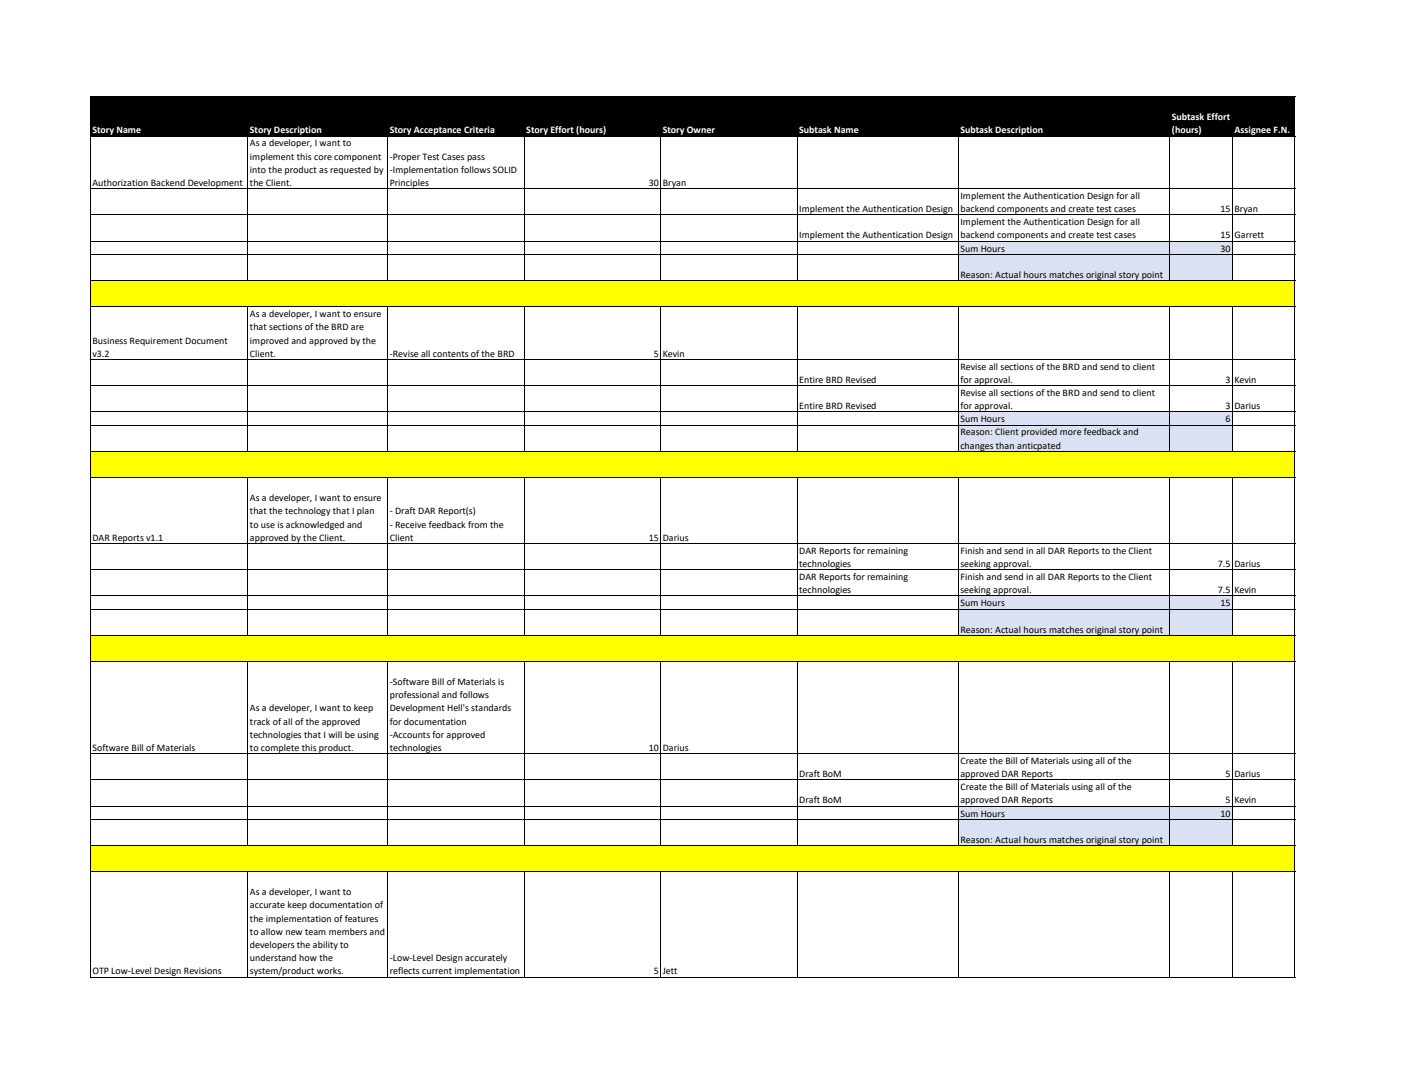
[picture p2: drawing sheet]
<svg xmlns="http://www.w3.org/2000/svg" width="279mm" height="216mm" viewBox="0 0 279 216" stroke-linecap="round" stroke-linejoin="round" font-family="sans-serif">
<defs><g id="words">
<g font-size="2" fill="#fff">
<text x="233" y="23.9">Subtask Effort</text>
<text x="18.4" y="26.5">Story Name</text>
<text x="49.7" y="26.5">Story Description</text>
<text x="77.5" y="26.5">Story Acceptance Criteria</text>
<text x="104.7" y="26.5">Story Effort (hours)</text>
<text x="131.8" y="26.5">Story Owner</text>
<text x="158.9" y="26.5">Subtask Name</text>
<text x="191" y="26.5">Subtask Description</text>
<text x="233" y="26.5">(hours)</text>
<text x="245.5" y="26.5">Assignee F.N.</text>
</g>
<g font-size="2">
<text x="49.7" y="29.1">As a developer, I want to</text>
<text x="49.7" y="31.7">implement this core component</text>
<text x="49.7" y="34.3">into the product as requested by</text>
<text x="77.5" y="31.7">-Proper Test Cases pass</text>
<text x="77.5" y="34.3">-Implementation follows SOLID</text>
<text x="18.4" y="37">Authorization Backend Development</text>
<text x="49.7" y="37">the Client.</text>
<text x="77.5" y="37">Principles</text>
<text x="129" y="37">30</text>
<text x="131.8" y="37">Bryan</text>
<text x="191" y="39.5">Implement the Authentication Design for all</text>
<text x="158.9" y="42.2">Implement the Authentication Design</text>
<text x="158.9" y="47.4">Implement the Authentication Design</text>
<text x="191" y="42.2">backend components and create test cases</text>
<text x="191" y="44.8">Implement the Authentication Design for all</text>
<text x="191" y="47.4">backend components and create test cases</text>
<text x="242.7" y="42.2">15</text>
<text x="242.7" y="47.4">15</text>
<text x="245.5" y="42.2">Bryan</text>
<text x="245.5" y="47.4">Garrett</text>
<text x="191" y="50">Sum Hours</text>
<text x="242.7" y="50">30</text>
<text x="191" y="55.2">Reason: Actual hours matches original story point</text>
<text x="49.7" y="63">As a developer, I want to ensure</text>
<text x="49.7" y="65.7">that sections of the BRD are</text>
<text x="18.4" y="68.3">Business Requirement Document</text>
<text x="18.4" y="70.9">v3.2</text>
<text x="49.7" y="68.3">improved and approved by the</text>
<text x="49.7" y="70.9">Client.</text>
<text x="77.5" y="70.9">-Revise all contents of the BRD</text>
<text x="130" y="70.9">5</text>
<text x="131.8" y="70.9">Kevin</text>
<text x="158.9" y="76.1">Entire BRD Revised</text>
<text x="191" y="73.5">Revise all sections of the BRD and send to client</text>
<text x="191" y="76.1">for approval.</text>
<text x="243.7" y="76.1">3</text>
<text x="245.5" y="76.1">Kevin</text>
<text x="158.9" y="81.3">Entire BRD Revised</text>
<text x="191" y="78.7">Revise all sections of the BRD and send to client</text>
<text x="191" y="81.3">for approval.</text>
<text x="191" y="84">Sum Hours</text>
<text x="243.7" y="81.3">3</text>
<text x="243.7" y="84">6</text>
<text x="245.5" y="81.3">Darius</text>
<text x="191" y="86.5">Reason: Client provided more feedback and</text>
<text x="191" y="89.2">changes than anticpated</text>
<text x="49.7" y="99.6">As a developer, I want to ensure</text>
<text x="18.4" y="107.5">DAR Reports v1.1</text>
<text x="49.7" y="102.3">that the technology that I plan</text>
<text x="49.7" y="104.9">to use is acknowledged and</text>
<text x="49.7" y="107.5">approved by the Client.</text>
<text x="77.5" y="102.3">- Draft DAR Report(s)</text>
<text x="77.5" y="104.9">- Receive feedback from the</text>
<text x="77.5" y="107.5">Client</text>
<text x="129" y="107.5">15</text>
<text x="131.8" y="107.5">Darius</text>
<text x="158.9" y="110.1">DAR Reports for remaining</text>
<text x="158.9" y="112.7">technologies</text>
<text x="191" y="110.1">Finish and send in all DAR Reports to the Client</text>
<text x="191" y="112.7">seeking approval.</text>
<text x="242.2" y="112.7">7.5</text>
<text x="245.5" y="112.7">Darius</text>
<text x="158.9" y="115.3">DAR Reports for remaining</text>
<text x="158.9" y="117.9">technologies</text>
<text x="191" y="115.3">Finish and send in all DAR Reports to the Client</text>
<text x="191" y="117.9">seeking approval.</text>
<text x="242.2" y="117.9">7.5</text>
<text x="245.5" y="117.9">Kevin</text>
<text x="191" y="120.5">Sum Hours</text>
<text x="191" y="125.8">Reason: Actual hours matches original story point</text>
<text x="242.7" y="120.5">15</text>
<text x="77.5" y="136.2">-Software Bill of Materials is</text>
<text x="49.7" y="141.4">As a developer, I want to keep</text>
<text x="77.5" y="138.8">professional and follows</text>
<text x="77.5" y="141.4">Development Hell's standards</text>
<text x="18.4" y="149.3">Software Bill of Materials</text>
<text x="49.7" y="144">track of all of the approved</text>
<text x="49.7" y="146.7">technologies that I will be using</text>
<text x="49.7" y="149.3">to complete this product.</text>
<text x="77.5" y="144">for documentation</text>
<text x="77.5" y="146.7">-Accounts for approved</text>
<text x="77.5" y="149.3">technologies</text>
<text x="129" y="149.3">10</text>
<text x="131.8" y="149.3">Darius</text>
<text x="158.9" y="154.5">Draft BoM</text>
<text x="191" y="151.9">Create the Bill of Materials using all of the</text>
<text x="191" y="154.5">approved DAR Reports</text>
<text x="243.7" y="154.5">5</text>
<text x="245.5" y="154.5">Darius</text>
<text x="158.9" y="159.7">Draft BoM</text>
<text x="191" y="157.1">Create the Bill of Materials using all of the</text>
<text x="191" y="159.7">approved DAR Reports</text>
<text x="243.7" y="159.7">5</text>
<text x="245.5" y="159.7">Kevin</text>
<text x="191" y="162.3">Sum Hours</text>
<text x="191" y="167.5">Reason: Actual hours matches original story point</text>
<text x="242.7" y="162.3">10</text>
<text x="49.7" y="178">As a developer, I want to</text>
<text x="49.7" y="180.6">accurate keep documentation of</text>
<text x="49.7" y="183.2">the implementation of features</text>
<text x="49.7" y="185.8">to allow new team members and</text>
<text x="49.7" y="188.5">developers the ability to</text>
<text x="49.7" y="191.1">understand how the</text>
<text x="77.5" y="191.1">-Low-Level Design accurately</text>
<text x="18.4" y="193.7">OTP Low-Level Design Revisions</text>
<text x="49.7" y="193.7">system/product works.</text>
<text x="77.5" y="193.7">reflects current implementation</text>
<text x="130" y="193.7">5</text>
<text x="131.8" y="193.7">Jett</text>
</g>
</g></defs>
<path d="M18.1 19.3h239.4v7.8h-239.4z" fill-rule="evenodd" fill="#000"/>
<g fill="#d9e1f2">
<path d="M190.6 47.9h54.5v2.7h-54.5z" fill-rule="evenodd"/>
<path d="M190.6 50.6h54.5v5.2h-54.5z" fill-rule="evenodd"/>
</g>
<path d="M18.1 55.8h239.4v5.3h-239.4z" fill-rule="evenodd" fill="#ff0"/>
<g fill="#d9e1f2">
<path d="M190.6 81.9h54.5v2.7h-54.5z" fill-rule="evenodd"/>
<path d="M190.6 84.5h54.5v5.3h-54.5z" fill-rule="evenodd"/>
</g>
<path d="M18.1 89.7h239.4v5.3h-239.4z" fill-rule="evenodd" fill="#ff0"/>
<g fill="#d9e1f2">
<path d="M190.6 118.5h54.5v2.6h-54.5z" fill-rule="evenodd"/>
<path d="M190.6 121.1h54.5v5.2h-54.5z" fill-rule="evenodd"/>
</g>
<path d="M18.1 126.3h239.4v5.3h-239.4z" fill-rule="evenodd" fill="#ff0"/>
<g fill="#d9e1f2">
<path d="M190.6 160.3h54.5v2.6h-54.5z" fill-rule="evenodd"/>
<path d="M190.6 162.9h54.5v5.2h-54.5z" fill-rule="evenodd"/>
</g>
<path d="M18.1 168.1h239.4v5.3h-239.4z" fill-rule="evenodd" fill="#ff0"/>
<g fill="none" stroke="#000" stroke-width=".2">
<path d="M17.9 19.1v175.2M18 19.2h239.6M49.3 19.3v36.5M77.1 19.3v36.5M104.2 19.3v36.5M131.4 19.3v36.5M158.5 19.3v36.5M190.6 19.3v36.5M232.6 19.3v36.5M245.1 19.3v36.5M257.5 19.3v175M18 27.1h239.6"/>
<path d="M18 37.5h239.6M18 42.7h239.6M18 47.9h239.6M18 50.6h239.6M18 55.8h239.6M18 61h239.6M18 71.5h239.6M18 76.7h239.6M49.3 61.1v28.7M77.1 61.1v28.7M104.2 61.1v28.7M131.4 61.1v28.7"/>
<path d="M158.5 61.1v28.7M190.6 61.1v28.7M232.6 61.1v28.7M245.1 61.1v28.7M18 81.9h239.6M18 84.5h239.6M18 89.7h239.6M18 95h239.6M49.3 95.1v31.3M77.1 95.1v31.3M104.2 95.1v31.3M131.4 95.1v31.3"/>
<path d="M158.5 95.1v31.3M190.6 95.1v31.3M232.6 95.1v31.3M245.1 95.1v31.3M18 108.1h239.6M18 113.3h239.6M18 118.5h239.6M18 121.1h239.6M18 126.3h239.6M18 131.6h239.6M49.3 131.6v36.6M77.1 131.6v36.6"/>
<path d="M104.2 131.6v36.6M131.4 131.6v36.6M158.5 131.6v36.6M190.6 131.6v36.6M232.6 131.6v36.6M245.1 131.6v36.6M18 149.8h239.6M18 155h239.6M18 160.3h239.6M18 162.9h239.6M18 168.1h239.6M18 173.3h239.6"/>
<path d="M49.3 173.4v20.9M77.1 173.4v20.9M104.2 173.4v20.9M131.4 173.4v20.9M158.5 173.4v20.9M190.6 173.4v20.9M232.6 173.4v20.9M245.1 173.4v20.9M18 194.3h239.6"/>
</g>
<use href="#words"/>
</svg>
